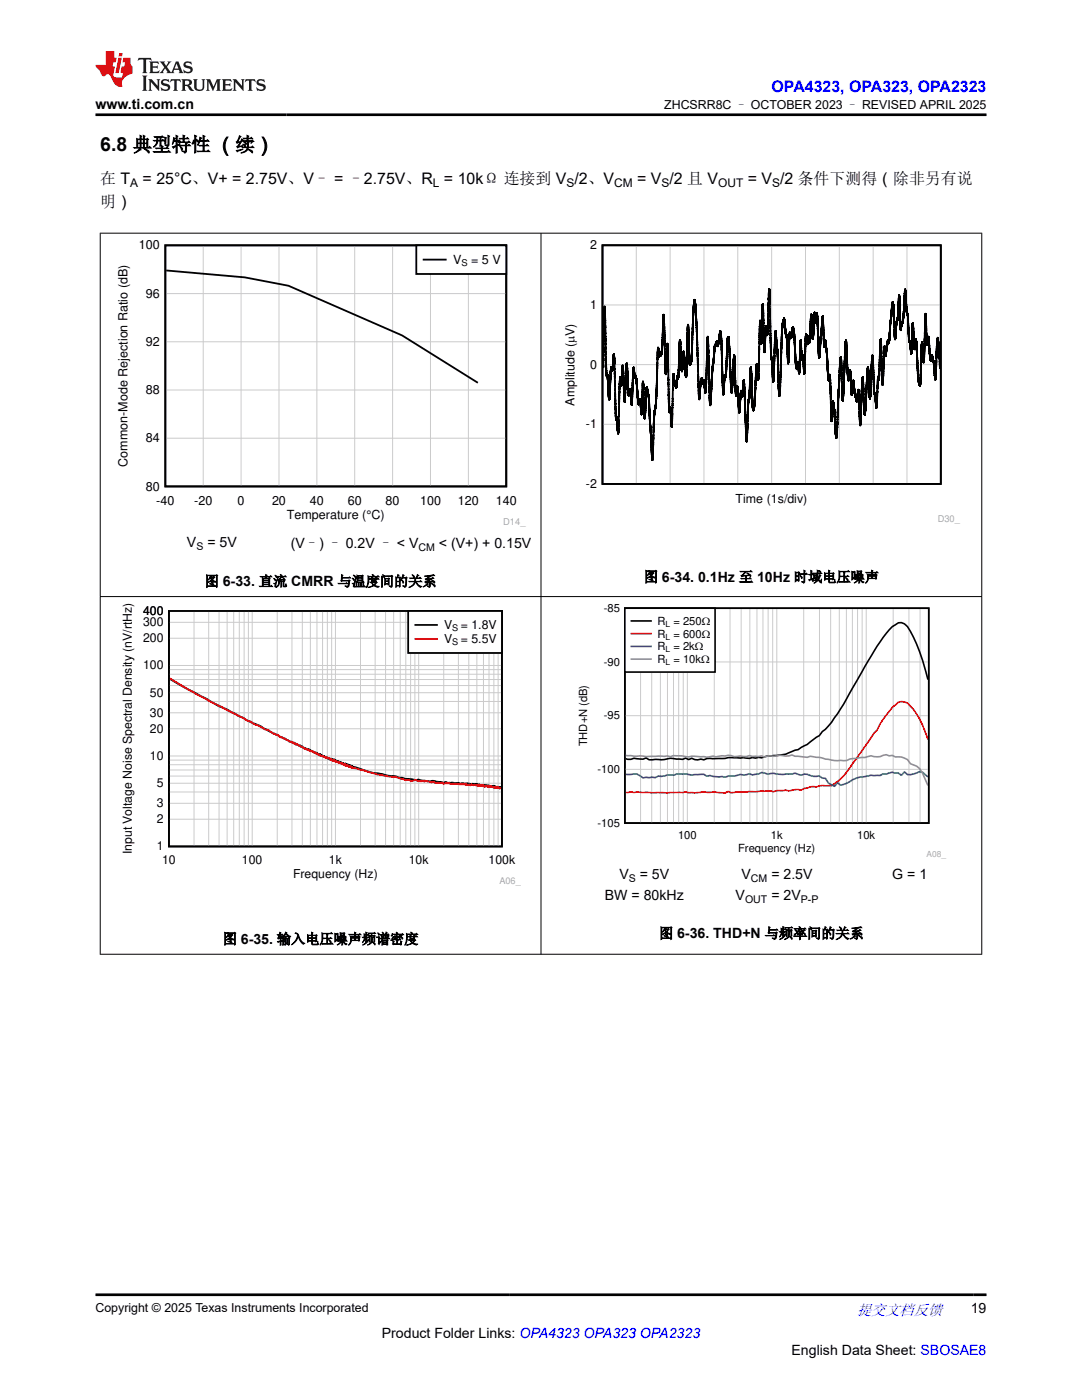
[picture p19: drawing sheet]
<svg xmlns="http://www.w3.org/2000/svg" width="216mm" height="279mm" viewBox="0 0 216 279" stroke-linecap="round" stroke-linejoin="round" font-family="sans-serif">
<defs><g id="words">
<text font-size="3.9" x="20" y="30.2">6.8 典型特性 （续）</text>
<text font-size="3.2" fill="#00f" x="154" y="18.3">OPA4323, OPA323, OPA2323</text>
<g font-size="3.2">
<text x="20" y="41.2">明）</text>
<text x="20" y="36.7">在 T</text>
<text x="28.5" y="36.7">= 25°C、V+ = 2.75V、V– = –2.75V、R = 10kΩ 连接到 V /2、V</text>
<text x="127.1" y="36.7">= V /2 且 V</text>
<text x="149.2" y="36.7">= V /2 条件下测得（除非另有说</text>
</g>
<text font-size="3" fill="#00f" x="171" y="262.4">提交文档反馈</text>
<g font-size="2.8">
<text x="19" y="21.7">www.ti.com.cn</text>
<text x="37.3" y="109.2">V</text>
<text x="41.4" y="109.2">= 5V</text>
<text x="58" y="109.4">(V–) – 0.2V – &lt; V</text>
<text x="87.6" y="109.4">&lt; (V+) + 0.15V</text>
<text x="40.8" y="117">图 6-33. 直流 CMRR 与温度间的关系</text>
<text x="128.5" y="116.1">图 6-34. 0.1Hz 至 10Hz 时域电压噪声</text>
<text x="120.7" y="179.6">BW = 80kHz</text>
<text x="123.6" y="175.4">V</text>
<text x="127.7" y="175.4">= 5V</text>
<text x="146.8" y="179.6">V</text>
<text x="148" y="175.4">V</text>
<text x="153.9" y="175.4">= 2.5V</text>
<text x="153.9" y="179.6">= 2V</text>
<text x="178" y="175.4">G = 1</text>
<text x="44.5" y="188.4">图 6-35. 输入电压噪声频谱密度</text>
<text x="131.5" y="187.2">图 6-36. THD+N 与频率间的关系</text>
<text x="193.7" y="262.1">19</text>
<text x="76.2" y="266.9">Product Folder Links: OPA4323 OPA323 OPA2323</text>
<text x="157.9" y="270.3">English Data Sheet: SBOSAE8</text>
</g>
<g font-size="2.5">
<text x="132.5" y="21.8">ZHCSRR8C – OCTOBER 2023 – REVISED APRIL 2025</text>
<text x="27.7" y="49.8">100</text>
<text x="90.4" y="52.7">V</text>
<text x="94" y="52.7">= 5 V</text>
<text x="117.7" y="49.8">2</text>
<text x="29.1" y="59.4">96</text>
<text x="117.7" y="61.7">1</text>
<text x="29.1" y="69">92</text>
<text x="117.7" y="73.6">0</text>
<text x="29.1" y="78.7">88</text>
<text x="114.6" y="81" transform="rotate(-90 114.6 81)">Amplitude (PV)</text>
<text x="29.1" y="88.3">84</text>
<text x="116.9" y="85.5">-1</text>
<text x="25.4" y="93.1" transform="rotate(-90 25.4 93.1)">Common-Mode Rejection Ratio (dB)</text>
<text x="29.1" y="97.9">80</text>
<text x="31.2" y="100.7">-40</text>
<text x="38.7" y="100.7">-20</text>
<text x="47.4" y="100.7">0</text>
<text x="54.3" y="100.7">20</text>
<text x="61.8" y="100.7">40</text>
<text x="69.4" y="100.7">60</text>
<text x="76.9" y="100.7">80</text>
<text x="83.8" y="100.7">100</text>
<text x="91.4" y="100.7">120</text>
<text x="98.9" y="100.7">140</text>
<text x="116.9" y="97.4">-2</text>
<text x="146.8" y="100.3">Time (1s/div)</text>
<text x="57.2" y="103.6">Temperature (°C)</text>
<text x="19" y="261.8">Copyright © 2025 Texas Instruments Incorporated</text>
</g>
<g font-size="2.4">
<text x="26" y="37.3">A</text>
<text x="86.4" y="37.3">L</text>
<text x="113" y="37.3">S</text>
<text x="122.6" y="37.3">CM</text>
<text x="132" y="37.3">S</text>
<text x="143.3" y="37.3">OUT</text>
<text x="154.1" y="37.3">S</text>
<text x="28.5" y="125">300</text>
<text x="28.5" y="122.7">400</text>
<text x="88.6" y="125.6">V</text>
<text x="92" y="125.6">= 1.8V</text>
<text x="28.5" y="128.2">200</text>
<text x="88.6" y="128.4">V</text>
<text x="92" y="128.4">= 5.5V</text>
<text x="28.5" y="133.6">100</text>
<text x="29.9" y="143.1">30</text>
<text x="29.9" y="139">50</text>
<text x="29.9" y="146.2">20</text>
<text x="29.9" y="151.7">10</text>
<text x="31.3" y="161.1">3</text>
<text x="31.3" y="157.1">5</text>
<text x="31.3" y="164.3">2</text>
<text x="26.3" y="170.5" transform="rotate(-90 26.3 170.5)">Input Voltage Noise Spectral Density (nV/rtHz)</text>
<text x="31.3" y="169.7">1</text>
<text x="32.4" y="172.5">10</text>
<text x="48.3" y="172.5">100</text>
<text x="65.6" y="172.5">1k</text>
<text x="81.6" y="172.5">10k</text>
<text x="97.5" y="172.5">100k</text>
<text x="58.5" y="175.3">Frequency (Hz)</text>
</g>
<g font-size="2.2">
<text x="120.5" y="122.1">-85</text>
<text x="131.2" y="124.7">R</text>
<text x="134.4" y="124.7">= 250:</text>
<text x="131.2" y="127.3">R</text>
<text x="131.2" y="129.8">R</text>
<text x="134.4" y="127.3">= 600:</text>
<text x="134.4" y="129.8">= 2k:</text>
<text x="120.5" y="132.8">-90</text>
<text x="131.2" y="132.3">R</text>
<text x="134.4" y="132.3">= 10k:</text>
<text x="120.5" y="143.6">-95</text>
<text x="117.2" y="149" transform="rotate(-90 117.2 149)">THD+N (dB)</text>
<text x="119.2" y="154.3">-100</text>
<text x="119.2" y="165">-105</text>
<text x="135.3" y="167.5">100</text>
<text x="153.8" y="167.5">1k</text>
<text x="171" y="167.5">10k</text>
<text x="147.3" y="170.1">Frequency (Hz)</text>
</g>
<g font-size="2.1">
<text x="39.2" y="109.8">S</text>
<text x="83.5" y="109.9">CM</text>
<text x="125.5" y="176">S</text>
<text x="149.8" y="176">CM</text>
<text x="148.7" y="180.2">OUT</text>
<text x="159.8" y="180.2">P-P</text>
</g>
<text font-size="1.9" x="92.1" y="53.1">S</text>
<g font-size="1.9" fill="#a8a8a8">
<text x="100.4" y="104.7">D14_</text>
<text x="187.1" y="104.1">D30_</text>
</g>
<g font-size="1.8">
<text x="90.2" y="126">S</text>
<text x="90.2" y="128.8">S</text>
</g>
<text font-size="1.8" fill="#a8a8a8" x="99.7" y="176.4">A06_</text>
<g font-size="1.7">
<text x="132.8" y="125.1">L</text>
<text x="132.8" y="127.6">L</text>
<text x="132.8" y="130.2">L</text>
<text x="132.8" y="132.7">L</text>
</g>
<text font-size="1.7" fill="#a8a8a8" x="184.9" y="171">A08_</text>
</g></defs>
<path d="M33 49h68v48.1h-68zM33.2 54l15.7 1.4 8.7 1.6 22.6 9.9 15.2 9.5" fill="none" stroke="#000" stroke-width=".36"/>
<path d="M33 58.6h68M40.5 49v48.1M48.1 49v48.1M55.7 49v48.1M63.2 49v48.1M70.8 49v48.1M78.3 49v48.1M85.9 49v48.1M93.5 49v48.1M33 77.8h68M33 68.2h68M33 87.5h68" fill="none" stroke="#cbcbcb" stroke-width=".2"/>
<path d="M83.1 49h17.9v5.7h-17.9z" fill-rule="evenodd" fill="#fff"/>
<path d="M83.1 49h17.9v5.7h-17.9zM84.5 51.8h4.4" fill="none" stroke="#000" stroke-width=".36"/>
<path d="M112.3 48h79.3v56.4h-79.3z" fill-rule="evenodd" fill="#fff"/>
<path d="M120.2 49h67.5v47.6h-67.5zM120.4 73.4l.2-12.2 .4 13.2v-.1l.1 .8 .1-.4v.4v-.2l.3 4.6v-.2l.1 .4 .3-6.1v.3l.1-.7 .2 .7 .3-3.3 .4 12.6v-.1l.1 .7 .1-.5v.7v-.2l.2 2.7 .4-11 .1-.3 .2 1.8 .3-4 .3 7.2 .5-7.7 .3 6.5 .3-1.4 .3 3.2 .4-7.5 .2 2 .1-.1v.2v-.2v.3l.1-.6 .2 .9v-.2l.3 4.9v-.2l.1 .4 .3-1 .3 3 .3-6.6 .3 7.5 .4-6.3 .1 .3v-.1l.4 2 .7 12.3 .3-8.3 .5-4.5v.1l.3-9.7 .2 1.8 .2-.8 .1 .5 .1-.3 .1 .2 .1-1.1v.1l.3-7 .4 11.4 .1 .5 .3-6.1 .3 12.6 .1 1.1 .2-1v.3v-.1l.3 3.7 .3-10.5v.2v-.3l.2 1.8v-.2l.3 1.3 .3-2.5 .1 .5 .1-.4v.1l.3-7.4 .3 6.2v-.2l.1 .4 .3-4.1 .5 5.2 .4-10.5 .4 8.1 .2-.9v.2l.4-10.1 .1 .1 .2-2.4 .4 5.3 .5 14.6 .3-3.4v.2l.2-1 .2 1.1 .2-.8 .1 .4v-.2l.3 2.4 .4-11.2 .5 13.7 .5-7.5v.2l.4-4.7v.2l.1-.3 .1 .3 .3-1.1 .1 1.1 .5-3 .2 1.9v-.1l.4 10.8 .3-3.6v.2l.1-.5 .1 .5 .1-.4 .2-6.6v.1l.1-.9v.2l.2-.5 .5 11v-.2l.1 .4 .5-7.5 .3 7.7v-.1l.1 .5 .3-1.9 .3 5.3 .3-4.1v.2l.1-.5 .2 1.2 .3-3.4v.4l.1-.2 .5 12.2 .3-7.8v.1l.1-.8v.2l.1-.5 .3-6v.2v-.3l.4 7.7v-.1l.1 1 .3-1.4 .4-7.9 .3 3.2v-.3l.4-11.5 .2 4.6 .3-8 .3 9.7 .3-5.2 .3 1.8 .1-.9v.1l.3-8.5 .3 12.9 .4 5.6 .1-.1v.3l.5-10.2 .4 4.5 .3 8.5 .6-14.3v.3l.3-1.6 .6 4v-.2l.3 5.3 .2-6.1v.3l.1-.4 .3 1.1 .3-2.2 .3 1.3v-.1l.3 5.6v-.1l.2 1.7 .2-1.5 .3 2.4 .3-6.7 .2 3.8v-.2v.4l.2-1.1 .3 3.8 .3-7.9 .3 2 .2-1.6 .2 1.4v-.3v.2l.3-5.6 .4 4.9 .3-5.4 .3 2.1 .2-1.9 .5 9 .7-8.4 .2 6v-.2l.1 .3 .2-1.4 .7 8.2 .1-1.2 .1 .3v-.2l.3 9v-.2v.4l.3-4.1 .3 1.9v-.2l.4 5.7 .7-15.3 .1 .1 .1-.9 .4 8.7 .6-12 .5 7.8v-.2l.1 .3 .2-2 .3 4.9 .4-2.9 .3 2.9v-.1l.3 1.4 .4-2.4v.5v-.2l.3 6.9 .6-9.7 .4 7.6 .6-9.6 .4 6.4 .5-8.7 .3 7.3v-.1l.2 .7v-.2l.3 2.8 .3-6.3 .1 .7 .1-.2 .3-7.9 .4 9.1 .4-7.6 .2 1.9 .5-3.3 .1 .6 .1-.6v.2l.7-7.6v.2v-.3l.1 .4v-.3l.1 1v-.2l.3 6.5 .3-3.1v.1l.3-1.6 .2-4.1 .3 6.9 .2-1.3v.3l.4-1.6 .3-5.5 .3 4.4v-.1l.2 1v-.2l.3 5.2v-.2l.1 .5 .1-.3v.4v-.2l.2 2.3 .3-6.1 .4 5.2 .3-2v.6v-.2l.4 7.5v-.3l.4 1.7 .4-8.7 .3 4 .1-.3v.2l.3-9.6 .2 6v-.2l.1 .5 .3-1.7 .3 4.4 .1-.1v.5l.3-1.2 .2 1.5v-.3l.1 .4v-.1l.4 3.5 .4-8.4 .3 3.1v-.1l.1 3.1" fill="none" stroke="#000" stroke-width=".36"/>
<path d="M127 49v47.6M133.7 49v47.6M140.5 49v47.6M147.2 49v47.6M154 49v47.6M160.7 49v47.6M167.5 49v47.6M174.2 49v47.6M181 49v47.6M120.2 72.8h67.5M120.2 60.9h67.5M120.2 84.7h67.5" fill="none" stroke="#cbcbcb" stroke-width=".2"/>
<path d="M24 120.5h80v56.2h-80z" fill-rule="evenodd" fill="#fff"/>
<path d="M33.7 121.9h66.5v47h-66.5zM33.9 135.5l9.6 5.4 2 .8 3.9 2.1 2.4 1 2.6 1.5 2.4 1 1 .8 .3-.1 .3 .2h.2l1 .6 .3-.1 .2 .3 .2-.1 .2 .4 .2-.1 .6 .4 .3-.1 .2 .3 .6 .1 .3 .3 .2-.1 .2 .2 .1-.1 .2 .4 .1-.2 .1 .3 .3-.2 .4 .5 .3-.1 .5 .4 .1-.2 .3 .3 .2-.1 .1 .3 .1-.2 .1 .2 .1-.2 .1 .3 .1-.2 .1 .3 .3-.3 .1 .3 .2-.1 .1 .3 .1-.1 .1 .1 .2-.1 .2 .3v-.2l.1 .3 .1-.2 .1 .3 .1-.2 .3 .1 .1 .3 .2-.2 .2 .1 .1-.1v.2l.2-.1 .2 .3 .1-.2 .2 .3 .1-.2 .2 .3 .1-.2 .1 .2 .1-.1v.1l4.1 1.2 1.7 .2 1.3 .4 1.5 .1 2 .6h1.2l.7 .2 .7-.1 2.3 .4 .7-.2 1.5 .2 .5 .3 .4-.2 .9 .2 .2-.1 .8 .1 .6-.1 .4 .3 .6-.2 .3 .2 .3-.2 .2 .2 .1-.2 .2 .2 .2-.1 .2 .2 .3-.2 .4 .2 .3-.1 .9 .2h.7l.1 .2 .1-.2 .1 .1 .2-.1 .2 .1 .1-.1 .3 .2 .1-.1 .1 .2 .1-.2 .2 .3 .1-.3 .2 .2 .1-.1 .1 .2v-.2l.4 .1 .2 .2 .1-.2 .1 .2 .1-.2 .2 .2 .1-.1v.1l.2-.1" fill="none" stroke="#000" stroke-width=".35"/>
<g fill="none" stroke="#cbcbcb" stroke-width=".2">
<path d="M33.7 140h66.5M33.7 138.2h66.5M33.7 136.8h66.5M33.7 135.6h66.5M33.7 134.6h66.5M33.7 133.6h66.5M33.7 132.8h66.5M33.7 127.4h66.5M33.7 124.2h66.5M33.7 121.9h66.5M38.7 121.9v47M41.6 121.9v47"/>
<path d="M43.7 121.9v47M45.3 121.9v47M46.6 121.9v47M47.8 121.9v47M48.7 121.9v47M49.6 121.9v47M50.3 121.9v47M55.3 121.9v47M58.3 121.9v47M60.3 121.9v47M61.9 121.9v47M63.2 121.9v47"/>
<path d="M64.4 121.9v47M65.3 121.9v47M66.2 121.9v47M66.9 121.9v47M71.9 121.9v47M74.9 121.9v47M76.9 121.9v47M78.5 121.9v47M79.9 121.9v47M81 121.9v47M81.9 121.9v47M82.8 121.9v47"/>
<path d="M83.5 121.9v47M88.5 121.9v47M91.5 121.9v47M93.5 121.9v47M95.2 121.9v47M96.5 121.9v47M97.6 121.9v47M98.5 121.9v47M99.4 121.9v47M33.7 158.1h66.5M33.7 156.3h66.5M33.7 154.9h66.5"/>
<path d="M33.7 153.7h66.5M33.7 152.6h66.5M33.7 151.7h66.5M33.7 150.9h66.5M33.7 145.4h66.5M33.7 142.3h66.5M33.7 163.5h66.5M33.7 160.3h66.5"/>
</g>
<path d="M33.9 135.4l5.5 3.2 8 4.2 2.5 1.2 .8 .5 2.2 1.1 .6 .1 1.2 .8 .7 .2 .5 .4h.4l1.3 .8 1.2 .5 .2 .2h.4l1.2 .8 .2-.1 .1 .2 .2-.1 .1 .2h.3l.3 .3h.4l.2 .2 .3-.1 .1 .3 .5 .1 .3 .3 .1-.1 .2 .3 .5-.1 .5 .4 .2-.1 .2 .3 .2-.2 .5 .5 .1-.2 .2 .3h.1l.1-.2 .2 .2h.1l.1 .2 .2-.1 .3 .3 .1-.2 .2 .3 .3-.1 .2 .3 .1-.2h.1l.1 .3 .2-.1 .1 .2v-.2l.1 .3 .1-.2 .1 .2v-.1l.2 .1h.2v.2l.1-.1 .1 .2v-.2l.3 .3v-.3l.2 .3 .1-.2v.3l5 1.3 3.5 .5 1.9 .5 1.7 .2a1.23 1.23 0 0 1 1.2 .1h1.5l1 .3 .4-.2 .3 .2h.5l.6 .1 .3-.1 .3 .2 .7-.1 1 .2 .6-.2 .8 .2 .2-.2 .1 .2 .6-.1 .1 .1 .2-.1 .1 .2 .1-.1 .2 .2 .5-.2 .1 .2 .3-.1 .4 .1 .1-.1 .3 .2 .3-.2 .1 .3 .5-.3 .2 .3 .1-.3 .1 .3 .3-.2 .2 .4 .1-.3 .4 .1 .1 .2 .1-.3 .2 .3 .3-.2 .4 .2 .1-.1 .1 .2 .1-.2 .1 .3 .1-.3 .1 .2 .1-.2 .3 .3 .1-.2 .2 .2v-.2l.1 .3 .2-.2 .1 .1" fill="none" stroke="#f00" stroke-width=".35"/>
<path d="M81.4 121.9h18.8v8.4h-18.8z" fill-rule="evenodd" fill="#fff"/>
<path d="M81.4 121.9h18.8v8.4h-18.8zM82.9 124.7h4.3" fill="none" stroke="#000" stroke-width=".35"/>
<path d="M82.9 127.5h4.3" fill="none" stroke="#f00" stroke-width=".35"/>
<path d="M115 120.5h73.9v50.8h-73.9z" fill-rule="evenodd" fill="#fff"/>
<path d="M124.7 121.4h60.6v42.9h-60.6zM185.2 135.6l-.5-1.6a30.6 30.6 0 0 0-3.6-8.9 1.53 1.53 0 0 0-2.4-.4 9.7 9.7 0 0 0-3.1 3.4l-4.8 8.1a49.4 49.4 0 0 1-6.1 9.4l-.6 .4-.6 .8-1.2 .8a6.6 6.6 0 0 1-2.4 1.6l-.7 .4-.6 .1a10.6 10.6 0 0 1-5.4 1.2l-1.2 .3-.6-.1-.7 .2-.6-.1-.6 .2-1.2-.2h-3l-.6 .2h-1.8a4.7 4.7 0 0 0-2.5 .2l-.6-.1-.6 .1h-.6l-.6-.3-.6 .3-.6-.3-.6 .3-1.2-.1a3.5 3.5 0 0 0-2.4 .1h-3.1l-.6-.3a4 4 0 0 1-2.4 0l-.6 .2-1.1-.1" fill="none" stroke="#000" stroke-width=".32"/>
<g fill="none" stroke="#cbcbcb" stroke-width=".2">
<path d="M124.7 132.1h60.6M127.8 121.4v42.9M130 121.4v42.9M131.8 121.4v42.9M133.2 121.4v42.9M134.4 121.4v42.9M135.4 121.4v42.9M136.3 121.4v42.9M137.2 121.4v42.9M142.5 121.4v42.9M145.7 121.4v42.9M147.9 121.4v42.9"/>
<path d="M149.6 121.4v42.9M151 121.4v42.9M152.2 121.4v42.9M153.3 121.4v42.9M154.2 121.4v42.9M155 121.4v42.9M160.4 121.4v42.9M163.5 121.4v42.9M165.7 121.4v42.9M167.5 121.4v42.9M168.9 121.4v42.9M170.1 121.4v42.9"/>
<path d="M171.1 121.4v42.9M172 121.4v42.9M172.8 121.4v42.9M178.2 121.4v42.9M181.4 121.4v42.9M183.6 121.4v42.9M185.3 121.4v42.9M124.7 153.5h60.6M124.7 142.8h60.6"/>
</g>
<path d="M185.2 147.6a15.9 15.9 0 0 0-4.1-7.3 1.77 1.77 0 0 0-2.4 .4l-.7 .5-.6 .8a14.4 14.4 0 0 0-2.4 3.7l-.6 .6-4.8 7a10.1 10.1 0 0 1-3.7 3.5h-.6a4.9 4.9 0 0 0-2.4 .2h-1.2l-1.2 .4-.6 .3a4.2 4.2 0 0 0-2.5 .1l-.6-.1-1.8 .1-.6 .2-.6-.1h-1.8l-1.3 .1h-3.6l-1.2 .2-.6-.2-.6 .2-4.3-.2-1.8 .2h-1.2l-.6-.2-.6 .2h-3l-6.1-.1-.6 .1-.6-.2-1.1 .1" fill="none" stroke="#f00" stroke-width=".32"/>
<path d="M124.8 154.5l1.1 .1a2.15 2.15 0 0 1 2.4 .6l.6-.1 1.8 .1 .6-.3h.7a4.9 4.9 0 0 1 2.4-.2l.6-.2 1.8-.1a5 5 0 0 0 2.4 .2l1.2-.1 .6 .4 .7-.1 .6 .1 2.4 .2 3-.5 .6 .1 1.2-.3 .6 .2 1.3-.1 .6-.3 1.2 .3 1.2-.2 1.8 .3 1.8-.1 .6-.2 1.3 .4 .6-.2h.6a3.3 3.3 0 0 0 2.4 .4l.6 .4h.6l.6 1 1.2 .6 .6-.7 .6 .5a5.8 5.8 0 0 0 2.5-1.1l.6-.3a16 16 0 0 1 4.8-.5l.6-.4 .6 .1 1.2-.4 .7 .2h.6l.6 .4 .6-.6 .6 .5a4.6 4.6 0 0 0 2.4-.6l.6 .1 1.1 .9" fill="none" stroke="#007f7f" stroke-width=".32"/>
<path d="M124.8 150.8l4.1 .2 4.3-.1 .6 .1 .6-.2 3 .3 .6-.2 3 .2 1.3-.2 .6 .1 2.4-.3 1.2 .3 1.2-.1 1.2 .1 .6-.2 .6 .2 1.9-.1 .6 .2 .6-.2h1.2a4.1 4.1 0 0 1 2.4 0l1.2-.2 .6 .2 2.5 .2 .6-.2 1.8 .2a14.5 14.5 0 0 0 5.4 .7l.7-.3 3-.3 1.2-.4a3.1 3.1 0 0 0 2.4-.1l.6-.1 .6 .2h.6l.7 .3a2.83 2.83 0 0 1 3 1.3 3.2 3.2 0 0 1 2.4 2l1.1 2.4" fill="none" stroke="#919191" stroke-width=".32"/>
<path d="M124.7 121.4h18v12.7h-18z" fill-rule="evenodd" fill="#fff"/>
<path d="M124.7 121.4h18v12.7h-18zM126 123.9h3.9" fill="none" stroke="#000" stroke-width=".32"/>
<path d="M126 126.5h3.9" fill="none" stroke="#f00" stroke-width=".32"/>
<path d="M126 129h3.9" fill="none" stroke="#007f7f" stroke-width=".32"/>
<path d="M126 131.5h3.9" fill="none" stroke="#919191" stroke-width=".32"/>
<path d="M19.9 46.5h176.1M20 46.5v144M107.9 46.5v144M195.9 46.5v144M19.9 119.1h176.1M19.9 190.4h176.1" fill="none" stroke="#000" stroke-width=".2"/>
<path d="M27.7 11.6l-.2 .5 .5-.2h.6v.1v2.2l-.2 .4h1l-.2-.4v-2.2v-.1h.5l.5 .2-.1-.5zM29.8 12.3l.2 .4v1.5l-.2 .4h1.9l.1-.6a1.08 1.08 0 0 1-1.3 .2v-.7h.6l.4 .2v-.7l-.4 .2h-.6v-.5l.2-.2a1 1 0 0 1 1 .3l-.1-.5zM31.8 12.3l1 1.1-1 1.2h.9l-.2-.2 .4-.8 .5 .8-.2 .2h1.6l-.2-.2 .1-.5h1l.1 .5-.1 .2h.9l-.2-.3-.8-2h-.5l-1 2.2-.8-1.1 .9-1.1h-.8l.2 .2-.5 .6-.3-.6 .1-.2zM35.2 12.7l.4 1h-.8zM36.8 12.4a.65 .65 0 0 0-.2 .7 .65 .65 0 0 0 .6 .5l.7 .1 .1 .3a.79 .79 0 0 1-.7 .4 .79 .79 0 0 1-.7-.5l.1 .7 .2-.1a.93 .93 0 0 0 1.1 .1 .93 .93 0 0 0 .4-1 1.46 1.46 0 0 0-1.2-.6l-.1-.3a1.09 1.09 0 0 1 1.2 .2l-.2-.6-.1 .1-.6-.2zM28.4 15.1l.2 .4v2.2l-.2 .4h1l-.2-.4v-2.2l.2-.4zM29.6 15.8l.2 .4v1.5l-.2 .4h.8l-.3-.4v-1.3l1.7 1.8v-2l.2-.4h-.8l.2 .2 .1 1.1-1.2-1.3zM32.3 15.9a.65 .65 0 0 0-.2 .8 .65 .65 0 0 0 .7 .4l.6 .2 .1 .2a.79 .79 0 0 1-.7 .4 .79 .79 0 0 1-.7-.5l.1 .7 .2-.1a.93 .93 0 0 0 1.1 .1 .93 .93 0 0 0 .4-.9 1.46 1.46 0 0 0-1.2-.6l-.1-.4a1.09 1.09 0 0 1 1.2 .2l-.2-.6-.1 .1-.6-.1zM34.1 15.8l-.1 .6a.63 .63 0 0 1 .7-.3l.1 1.6-.3 .4h1l-.2-.4v-1.6a.66 .66 0 0 1 .8 .3l-.1-.6zM36.2 15.8l.2 .4v1.5l-.2 .4h.9l-.2-.2v-.7h.5l.1 .2a.79 .79 0 0 0 1.2 .6l-1-.9a.61 .61 0 0 0 .6-.6 .61 .61 0 0 0-.5-.7zM36.9 16.1h.2a.47 .47 0 0 1 .5 .1 .47 .47 0 0 1 .1 .5l-.2 .1-.6 .1zM38.5 15.8l.2 .2a2.27 2.27 0 0 0 .4 2 1.04 1.04 0 0 0 1.7-.7v-1.3l.2-.2h-.8l.2 .4v1.1a.6 .6 0 0 1-.6 .6 .6 .6 0 0 1-.6-.6v-1.1l.3-.4zM41.1 15.8l.2 .4v1.5l-.2 .4h.7l-.2-.4v-1.4l.9 1.9 .8-1.9v1.4l-.2 .4h1l-.3-.4v-1.5l.3-.4h-.8l-.7 1.5-.7-1.5zM44.3 15.8l.2 .4v1.5l-.2 .4h1.9l.1-.6a1.09 1.09 0 0 1-1.3 .2v-.7h.6l.4 .2v-.6l-.4 .2h-.6v-.6l.2-.1a1.01 1.01 0 0 1 1 .3l-.1-.6zM46.4 15.8l.3 .4v1.5l-.3 .4h.8l-.2-.4v-1.3l1.6 1.8v-2l.2-.4h-.7l.2 .2v1.1l-1.2-1.3zM49 15.8l-.1 .6a.63 .63 0 0 1 .8-.3v1.6l-.3 .4h1l-.2-.4v-1.6a.66 .66 0 0 1 .8 .3l-.1-.6zM51.4 15.9a.65 .65 0 0 0-.2 .8 .65 .65 0 0 0 .6 .4l.6 .2 .2 .2a.79 .79 0 0 1-.8 .4 .79 .79 0 0 1-.6-.5l.1 .7 .2-.1a.93 .93 0 0 0 1 .1 .93 .93 0 0 0 .5-.9 1.46 1.46 0 0 0-1.3-.6l-.1-.4a1.09 1.09 0 0 1 1.3 .2l-.2-.6-.2 .1-.5-.1z" fill="#231f20"/>
<path d="M21.1 10.2v2.8h-2.1l.1 .3 .9 1a.95 .95 0 0 0 .9 .9 .59 .59 0 0 1 .6-.4 .59 .59 0 0 1 .5 .4l.4 .7a1.59 1.59 0 0 0 2.1 1.4 1.61 1.61 0 0 1 1-2.3l1-.3-.1-1.5a1.59 1.59 0 0 1-.4-1.7h-1.4l-.2 .9h.5l-.1 .9h-.5l-.2 1v.2l.4 .1-.2 .9h-.6a.73 .73 0 0 1-1.1-.7l.3-1.5h-.5l.2-.9h.5l.2-.9h-.5v-1.3zM23.6 11.5l-.6 3.1h.7l.6-3.1zM23.8 10.6l-.1 .6h.7l.1-.6z" fill="#ed1c24"/>
<path d="M19 22.9h177.8M19 258.4h177.8" fill="none" stroke="#000" stroke-width=".53"/>
<use href="#words"/>
</svg>
